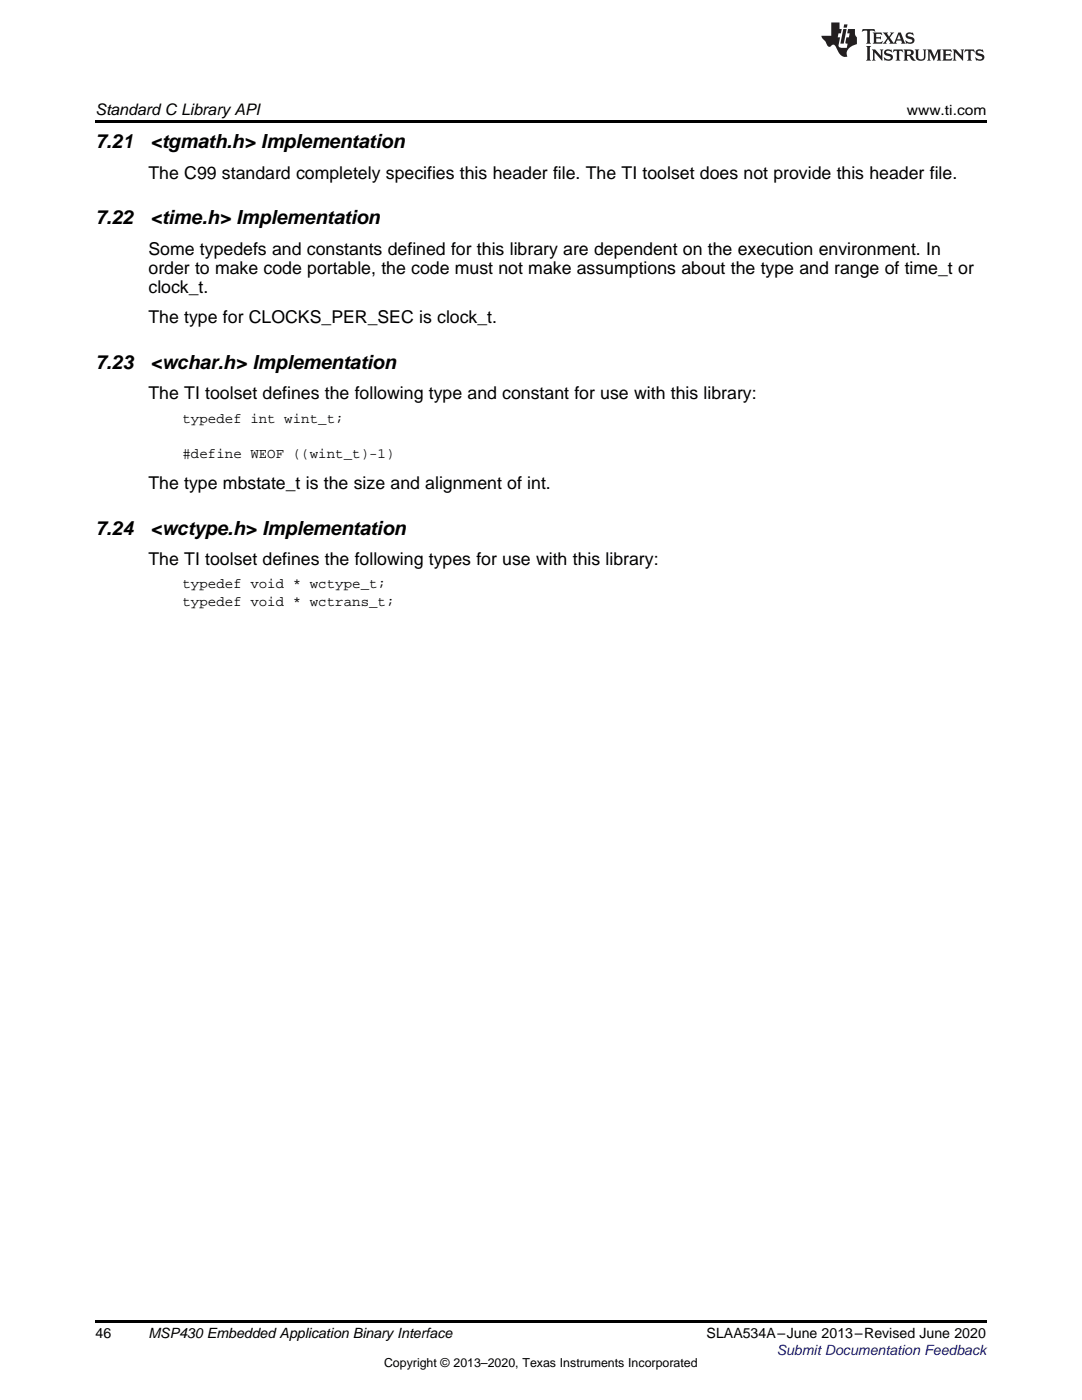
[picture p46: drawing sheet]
<svg xmlns="http://www.w3.org/2000/svg" width="216mm" height="279mm" viewBox="0 0 216 279" stroke-linecap="round" stroke-linejoin="round" font-family="sans-serif">
<defs><g id="words">
<g font-size="3.9">
<text x="19" y="29.6">7.21</text>
<text x="30" y="29.6">&lt;tgmath.h&gt; Implementation</text>
<text x="19" y="44.8">7.22</text>
<text x="30" y="44.8">&lt;time.h&gt; Implementation</text>
<text x="19" y="73.7">7.23</text>
<text x="30" y="73.7">&lt;wchar.h&gt; Implementation</text>
<text x="19" y="106.7">7.24</text>
<text x="30" y="106.7">&lt;wctype.h&gt; Implementation</text>
</g>
<g font-size="3.5">
<text x="29.6" y="35.6">The C99 standard completely specifies this header file. The TI toolset does not provide this header file.</text>
<text x="29.6" y="50.8">Some typedefs and constants defined for this library are dependent on the execution environment. In</text>
<text x="29.6" y="54.7">order to make code portable, the code must not make assumptions about the type and range of time_t or</text>
<text x="29.6" y="58.6">clock_t.</text>
<text x="29.6" y="64.5">The type for CLOCKS_PER_SEC is clock_t.</text>
<text x="29.6" y="79.7">The TI toolset defines the following type and constant for use with this library:</text>
<text x="29.6" y="97.5">The type mbstate_t is the size and alignment of int.</text>
<text x="29.6" y="112.7">The TI toolset defines the following types for use with this library:</text>
</g>
<text font-size="3.2" x="19" y="23">Standard C Library API</text>
<g font-size="2.8">
<text x="181" y="23">www.ti.com</text>
<text x="36.4" y="84.3">typedef int wint_t;</text>
<text x="36.4" y="91.4">#define WEOF ((wint_t)-1)</text>
<text x="36.4" y="117.3">typedef void * wctype_t;</text>
<text x="36.4" y="120.9">typedef void * wctrans_t;</text>
<text x="19" y="267">46</text>
<text x="29.6" y="267.1">MSP430 Embedded Application Binary Interface</text>
<text x="141" y="267.1">SLAA534A–June 2013–Revised June 2020</text>
</g>
<text font-size="2.8" fill="#00f" x="155" y="270.4">Submit Documentation Feedback</text>
<text font-size="2.5" x="76.6" y="272.7">Copyright © 2013–2020, Texas Instruments Incorporated</text>
</g></defs>
<path d="M19 24h177.8v.6h-177.8zM19 263.5h177.8v.6h-177.8z" fill="#000"/>
<g fill="#231f20">
<path d="M172.1 5.8l-.1 .6 .5-.3h.5v.2v2.1l-.2 .3h1l-.2-.3v-2.1v-.2h.6l.4 .3-.1-.6zM174.1 6.5l.3 .4v1.5l-.3 .3h1.9l.1-.5a1.04 1.04 0 0 1-1.3 .1v-.6h.6l.4 .2v-.7l-.4 .2h-.6l.1-.6h.7l.4 .2-.1-.5zM176.1 6.5l.9 1.1-.9 1.1h.8l-.1-.2 .4-.7 .4 .7-.2 .2h1.6l-.2-.2 .1-.4h.9l.2 .4-.2 .2h.9l-.2-.3-.8-1.9h-.5l-.9 2.1-.7-1.1 .8-1h-.8l.1 .3-.3 .5-.4-.6 .2-.2zM179.4 6.9l.3 .9h-.7zM180.9 6.6a.63 .63 0 0 0-.2 .7 .63 .63 0 0 0 .6 .4l.6 .2 .1 .2a.75 .75 0 0 1-.7 .4 .75 .75 0 0 1-.6-.5l.1 .7 .2-.1a1.11 1.11 0 0 0 1.5-.5 1.13 1.13 0 0 0-1.3-.9l-.1-.3a1.04 1.04 0 0 1 1.2 .2l-.1-.6-.2 .1-.5-.1zM172.8 9.2l.3 .3v2.2l-.3 .4h1l-.2-.4v-2.2l.2-.3zM174 9.9l.2 .3v1.5l-.2 .4h.7l-.2-.4v-1.3l1.6 1.7v-1.9l.2-.3h-.7l.2 .3v.9l-1.2-1.2zM176.6 10a.62 .62 0 0 0-.2 .7 .62 .62 0 0 0 .6 .4l.6 .2 .1 .2a.76 .76 0 0 1-.7 .4 .76 .76 0 0 1-.6-.5l.1 .7 .1-.1a1.11 1.11 0 0 0 1.6-.6 1.13 1.13 0 0 0-1.3-.8l-.1-.3a1.04 1.04 0 0 1 1.2 .1l-.1-.5-.2 .1-.5-.2zM178.3 9.9l-.1 .6a.61 .61 0 0 1 .7-.3v1.5l-.2 .4h1l-.3-.4v-1.5a.63 .63 0 0 1 .8 .3l-.1-.6zM180.3 9.9l.2 .3v1.5l-.2 .4h.9l-.2-.2v-.7l.6 .2a.76 .76 0 0 0 1.1 .6l-1-.9a.58 .58 0 0 0 .6-.6 .58 .58 0 0 0-.5-.6zM181 10.2l.1-.1a.45 .45 0 0 1 .6 .1 .45 .45 0 0 1 .1 .5l-.8 .2zM182.5 9.9l.2 .2a2.17 2.17 0 0 0 .4 1.9 .99 .99 0 0 0 1.6-.7v-1.1l.2-.3h-.8l.2 .2a1.92 1.92 0 0 1-.2 1.7 .6 .6 0 0 1-.9-.5v-1.1l.2-.3zM185 9.9l.2 .3v1.5l-.2 .4h.7l-.2-.4v-1.4l.8 1.8 .8-1.8v1.4l-.2 .4h1l-.3-.4v-1.5l.3-.3h-.8l-.7 1.4-.6-1.4zM188 9.9l.2 .3v1.5l-.2 .4h1.8l.2-.6a1.04 1.04 0 0 1-1.3 .2v-.6h.6l.4 .1v-.6l-.4 .2h-.6l.1-.6h.7l.4 .2-.1-.5zM190.1 9.9l.2 .3v1.5l-.2 .4h.7l-.2-.4v-1.3l1.6 1.7v-1.9l.2-.3h-.7l.2 .3v.9l-1.1-1.2zM192.6 9.9l-.1 .6a.61 .61 0 0 1 .7-.3v1.5l-.2 .4h.9l-.2-.4v-1.5a.63 .63 0 0 1 .8 .3l-.2-.6zM194.9 10a.62 .62 0 0 0-.2 .7 .62 .62 0 0 0 .6 .4l.5 .2 .2 .2a.76 .76 0 0 1-.7 .4 .76 .76 0 0 1-.7-.5l.2 .7 .1-.1a1.11 1.11 0 0 0 1.5-.6 1.13 1.13 0 0 0-1.2-.8l-.1-.3a1.04 1.04 0 0 1 1.2 .1l-.2-.5-.2 .1-.5-.2z"/>
<path d="M165.9 4.5v2.6h-2l.1 .4 .8 .9a.91 .91 0 0 0 .9 .9 .56 .56 0 0 1 .5-.4 .56 .56 0 0 1 .5 .3l.4 .8a1.53 1.53 0 0 0 2 1.3 1.54 1.54 0 0 1 1-2.1l.9-.4-.1-1.4a1.52 1.52 0 0 1-.3-1.6h-1.4l-.2 .9h.5l-.1 .8h-.5l-.2 .9v.2l.4 .1-.1 .9a1.93 1.93 0 0 1-1.7-.3l.3-1.8h-.4l.1-.8h.5l.2-.9h-.5v-1.3zM168.3 5.8l-.6 2.9h.7l.5-2.9zM168.4 4.9l-.1 .6h.7l.1-.6z"/>
</g>
<use href="#words"/>
</svg>
